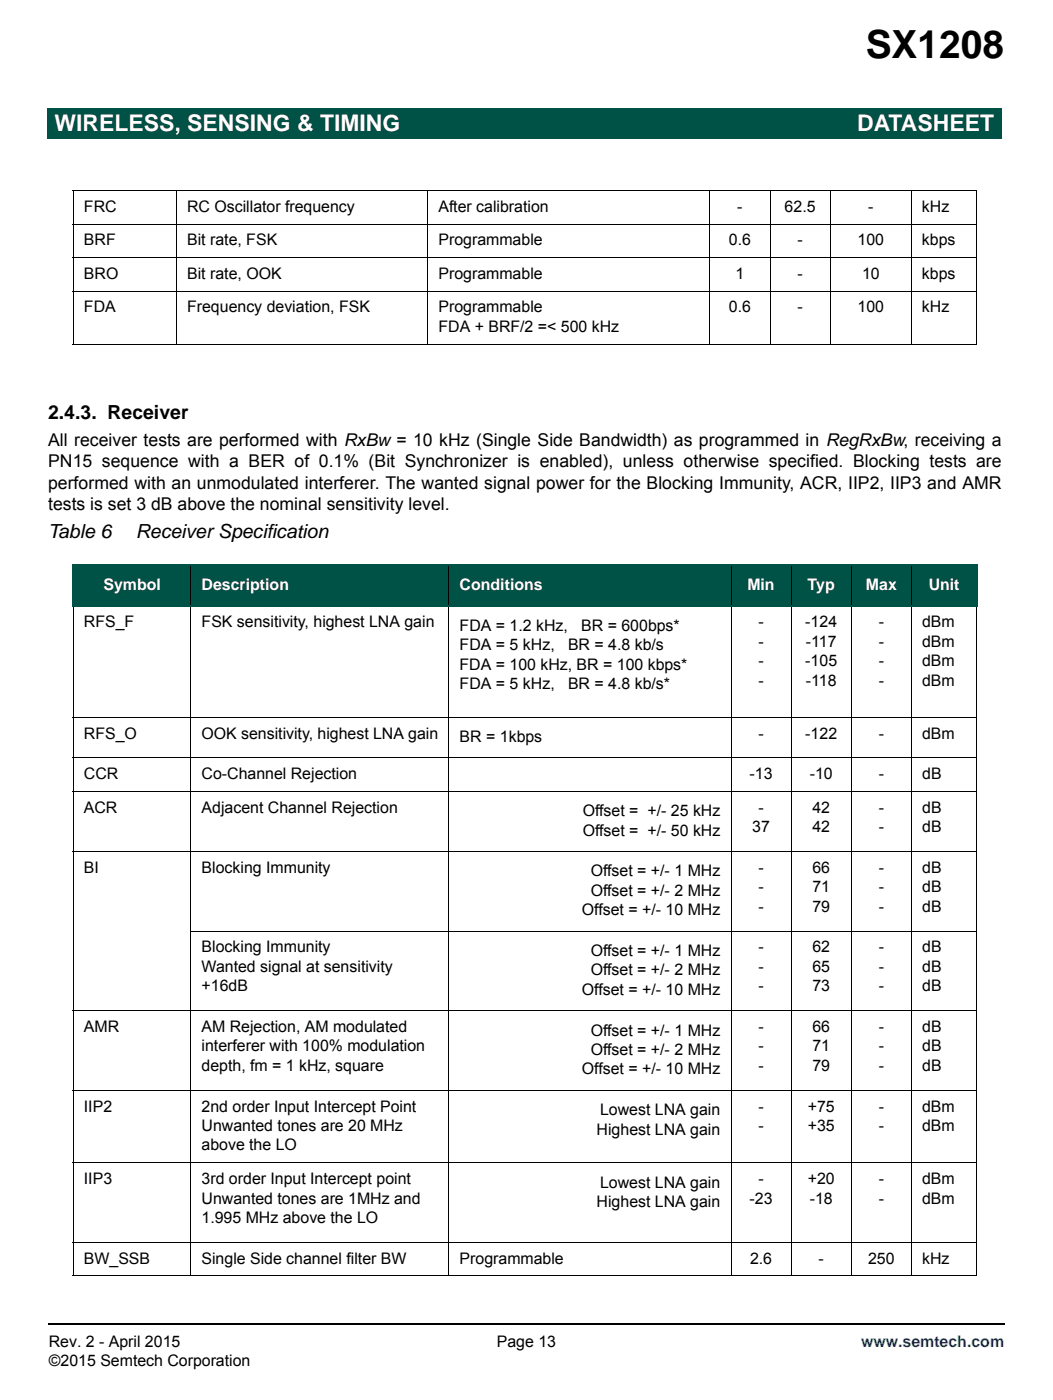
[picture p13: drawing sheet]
<svg xmlns="http://www.w3.org/2000/svg" width="210mm" height="279mm" viewBox="0 0 210 279" stroke-linecap="round" stroke-linejoin="round" font-family="sans-serif">
<defs><g id="words">
<text font-size="7.7" x="172.6" y="11.5">SX1208</text>
<g font-size="4.6" fill="#fff">
<text x="10.9" y="26.1">WIRELESS, SENSING &amp; TIMING</text>
<text x="170.9" y="26.1">DATASHEET</text>
</g>
<g font-size="3.9">
<text x="9.6" y="83.7">2.4.3. Receiver</text>
<text x="9.6" y="107.3">Table 6</text>
<text x="27.1" y="107.3">Receiver Specification</text>
</g>
<g font-size="3.5">
<text x="9.6" y="89.1">All receiver tests are performed with RxBw = 10 kHz (Single Side Bandwidth) as programmed in RegRxBw, receiving a</text>
<text x="9.6" y="93.3">PN15 sequence with a BER of 0.1% (Bit Synchronizer is enabled), unless otherwise specified. Blocking tests are</text>
<text x="9.6" y="97.5">performed with an unmodulated interferer. The wanted signal power for the Blocking Immunity, ACR, IIP2, IIP3 and AMR</text>
<text x="9.6" y="101.8">tests is set 3 dB above the nominal sensitivity level.</text>
</g>
<g font-size="3.2">
<text x="16.7" y="42.3">FRC</text>
<text x="37.3" y="42.3">RC Oscillator frequency</text>
<text x="87.4" y="42.3">After calibration</text>
<text x="147" y="42.3">-</text>
<text x="156.5" y="42.3">62.5</text>
<text x="173.1" y="42.3">-</text>
<text x="183.9" y="42.3">kHz</text>
<text x="16.7" y="49">BRF</text>
<text x="37.3" y="49">Bit rate, FSK</text>
<text x="87.4" y="49">Programmable</text>
<text x="145.4" y="49">0.6</text>
<text x="159" y="49">-</text>
<text x="171" y="49">100</text>
<text x="183.9" y="49">kbps</text>
<text x="16.7" y="55.7">BRO</text>
<text x="37.3" y="55.7">Bit rate, OOK</text>
<text x="87.4" y="55.7">Programmable</text>
<text x="146.7" y="55.7">1</text>
<text x="159" y="55.7">-</text>
<text x="171.9" y="55.7">10</text>
<text x="183.9" y="55.7">kbps</text>
<text x="16.7" y="62.4">FDA</text>
<text x="37.3" y="62.4">Frequency deviation, FSK</text>
<text x="87.4" y="62.4">Programmable</text>
<text x="145.4" y="62.4">0.6</text>
<text x="159" y="62.4">-</text>
<text x="171" y="62.4">100</text>
<text x="183.9" y="62.4">kHz</text>
<text x="87.4" y="66.3">FDA + BRF/2 =&lt; 500 kHz</text>
<text x="16.7" y="125.2">RFS_F</text>
<text x="40.2" y="125.2">FSK sensitivity, highest LNA gain</text>
<text x="91.7" y="125.9">FDA = 1.2 kHz,</text>
<text x="115.9" y="125.9">BR = 600bps*</text>
<text x="151.2" y="125.2">-</text>
<text x="160.6" y="125.2">-124</text>
<text x="175.2" y="125.2">-</text>
<text x="183.9" y="125.2">dBm</text>
<text x="91.7" y="129.8">FDA = 5 kHz,</text>
<text x="113.3" y="129.8">BR = 4.8 kb/s</text>
<text x="151.2" y="129">-</text>
<text x="160.7" y="129">-117</text>
<text x="175.2" y="129">-</text>
<text x="183.9" y="129">dBm</text>
<text x="91.7" y="133.6">FDA = 100 kHz, BR = 100 kbps*</text>
<text x="91.7" y="137.5">FDA = 5 kHz,</text>
<text x="113.3" y="137.5">BR = 4.8 kb/s*</text>
<text x="151.2" y="132.9">-</text>
<text x="151.2" y="136.8">-</text>
<text x="160.6" y="132.9">-105</text>
<text x="160.7" y="136.8">-118</text>
<text x="175.2" y="132.9">-</text>
<text x="175.2" y="136.8">-</text>
<text x="183.9" y="132.9">dBm</text>
<text x="183.9" y="136.8">dBm</text>
<text x="16.7" y="147.4">RFS_O</text>
<text x="40.2" y="147.4">OOK sensitivity, highest LNA gain</text>
<text x="91.7" y="148.1">BR = 1kbps</text>
<text x="151.2" y="147.4">-</text>
<text x="160.6" y="147.4">-122</text>
<text x="175.2" y="147.4">-</text>
<text x="183.9" y="147.4">dBm</text>
<text x="16.7" y="155.5">CCR</text>
<text x="40.2" y="155.5">Co-Channel Rejection</text>
<text x="149.5" y="155.5">-13</text>
<text x="161.5" y="155.5">-10</text>
<text x="175.2" y="155.5">-</text>
<text x="183.9" y="155.5">dB</text>
<text x="16.7" y="162.2">ACR</text>
<text x="40.2" y="162.2">Adjacent Channel Rejection</text>
<text x="116.2" y="162.9">Offset = +/- 25 kHz</text>
<text x="116.2" y="166.8">Offset = +/- 50 kHz</text>
<text x="150" y="166.1">37</text>
<text x="151.2" y="162.2">-</text>
<text x="162" y="162.2">42</text>
<text x="162" y="166.1">42</text>
<text x="175.2" y="162.2">-</text>
<text x="175.2" y="166.1">-</text>
<text x="183.9" y="162.2">dB</text>
<text x="183.9" y="166.1">dB</text>
<text x="16.7" y="174.2">BI</text>
<text x="40.2" y="174.2">Blocking Immunity</text>
<text x="117.8" y="174.9">Offset = +/- 1 MHz</text>
<text x="117.8" y="178.8">Offset = +/- 2 MHz</text>
<text x="151.2" y="174.2">-</text>
<text x="151.2" y="178.1">-</text>
<text x="162" y="174.2">66</text>
<text x="162" y="178.1">71</text>
<text x="175.2" y="174.2">-</text>
<text x="175.2" y="178.1">-</text>
<text x="183.9" y="174.2">dB</text>
<text x="183.9" y="178.1">dB</text>
<text x="116" y="182.7">Offset = +/- 10 MHz</text>
<text x="151.2" y="182">-</text>
<text x="162" y="182">79</text>
<text x="175.2" y="182">-</text>
<text x="183.9" y="182">dB</text>
<text x="40.2" y="190.1">Blocking Immunity</text>
<text x="117.8" y="190.8">Offset = +/- 1 MHz</text>
<text x="151.2" y="190.1">-</text>
<text x="162" y="190.1">62</text>
<text x="175.2" y="190.1">-</text>
<text x="183.9" y="190.1">dB</text>
<text x="40.2" y="194">Wanted signal at sensitivity</text>
<text x="40.2" y="197.9">+16dB</text>
<text x="117.8" y="194.7">Offset = +/- 2 MHz</text>
<text x="151.2" y="194">-</text>
<text x="151.2" y="197.9">-</text>
<text x="162" y="194">65</text>
<text x="162" y="197.9">73</text>
<text x="175.2" y="194">-</text>
<text x="175.2" y="197.9">-</text>
<text x="183.9" y="194">dB</text>
<text x="183.9" y="197.9">dB</text>
<text x="116" y="198.6">Offset = +/- 10 MHz</text>
<text x="16.7" y="206">AMR</text>
<text x="40.2" y="206">AM Rejection, AM modulated</text>
<text x="40.2" y="209.8">interferer with 100% modulation</text>
<text x="117.8" y="206.7">Offset = +/- 1 MHz</text>
<text x="151.2" y="206">-</text>
<text x="151.2" y="209.8">-</text>
<text x="162" y="206">66</text>
<text x="162" y="209.8">71</text>
<text x="175.2" y="206">-</text>
<text x="175.2" y="209.8">-</text>
<text x="183.9" y="206">dB</text>
<text x="183.9" y="209.8">dB</text>
<text x="40.2" y="213.7">depth, fm = 1 kHz, square</text>
<text x="116" y="214.4">Offset = +/- 10 MHz</text>
<text x="117.8" y="210.6">Offset = +/- 2 MHz</text>
<text x="151.2" y="213.7">-</text>
<text x="162" y="213.7">79</text>
<text x="175.2" y="213.7">-</text>
<text x="183.9" y="213.7">dB</text>
<text x="16.7" y="221.8">IIP2</text>
<text x="40.2" y="221.8">2nd order Input Intercept Point</text>
<text x="151.2" y="221.8">-</text>
<text x="161.1" y="221.8">+75</text>
<text x="175.2" y="221.8">-</text>
<text x="183.9" y="221.8">dBm</text>
<text x="40.2" y="225.7">Unwanted tones are 20 MHz</text>
<text x="119" y="226.4">Highest LNA gain</text>
<text x="119.7" y="222.5">Lowest LNA gain</text>
<text x="151.2" y="225.7">-</text>
<text x="161.1" y="225.7">+35</text>
<text x="175.2" y="225.7">-</text>
<text x="183.9" y="225.7">dBm</text>
<text x="40.2" y="229.6">above the LO</text>
<text x="16.7" y="236.3">IIP3</text>
<text x="40.2" y="236.3">3rd order Input Intercept point</text>
<text x="119.7" y="237">Lowest LNA gain</text>
<text x="151.2" y="236.3">-</text>
<text x="161.1" y="236.3">+20</text>
<text x="175.2" y="236.3">-</text>
<text x="183.9" y="236.3">dBm</text>
<text x="40.2" y="240.2">Unwanted tones are 1MHz and</text>
<text x="40.2" y="244.1">1.995 MHz above the LO</text>
<text x="119" y="240.9">Highest LNA gain</text>
<text x="149.5" y="240.2">-23</text>
<text x="161.5" y="240.2">-18</text>
<text x="175.2" y="240.2">-</text>
<text x="183.9" y="240.2">dBm</text>
<text x="16.7" y="252.2">BW_SSB</text>
<text x="40.2" y="252.2">Single Side channel filter BW</text>
<text x="91.7" y="252.2">Programmable</text>
<text x="149.6" y="252.2">2.6</text>
<text x="163.2" y="252.2">-</text>
<text x="173.1" y="252.2">250</text>
<text x="183.9" y="252.2">kHz</text>
<text x="9.7" y="268.8">Rev. 2 - April 2015</text>
<text x="99.1" y="268.8">Page 13</text>
<text x="9.7" y="272.7">©2015 Semtech Corporation</text>
</g>
<g font-size="3.2" fill="#fff">
<text x="20.6" y="117.8">Symbol</text>
<text x="40.2" y="117.8">Description</text>
<text x="91.7" y="117.8">Conditions</text>
<text x="149" y="117.8">Min</text>
<text x="161.1" y="117.8">Typ</text>
<text x="172.7" y="117.8">Max</text>
<text x="185.2" y="117.8">Unit</text>
</g>
<text font-size="3.2" fill="#00f" x="171.7" y="268.8">www.semtech.com</text>
</g></defs>
<path d="M9.6 264h.1v.4h-.1z" fill="#000"/>
<path d="M9.7 264.2h190.7" fill="none" stroke="#000" stroke-width=".36"/>
<g fill="#005247">
<path d="M9.5 21.7h102.4v6h-102.4z"/>
<path d="M111.9 21.7h87.8v6h-87.8z"/>
</g>
<path d="M9.5 5h63.3v14.4h-63.3z" fill="#fff"/>
<g fill="#005247">
<path d="M14.6 112.8h23.5v8.1h-23.5z"/>
<path d="M38.1 112.8h51.4v8.1h-51.4z"/>
<path d="M89.5 112.8h56.3v8.1h-56.3z"/>
<path d="M145.8 112.8h12v8.1h-12z"/>
<path d="M157.8 112.8h12v8.1h-12z"/>
<path d="M169.8 112.8h12v8.1h-12z"/>
<path d="M181.8 112.8h13v8.1h-13z"/>
</g>
<g fill="none" stroke="#000" stroke-width=".2">
<path d="M14.5 38h180.3M14.6 38.1v30.5M35.2 37.9v30.9M85.3 37.9v30.9M141.6 37.9v30.9M153.6 37.9v30.9M165.5 37.9v30.9M181.7 37.9v30.9M194.8 38.1v30.5M14.5 44.7h180.3M14.5 51.4h180.3M14.5 58.1h180.3"/>
<path d="M14.5 68.7h180.3M38.1 112.6v142.1M89.5 112.6v142.1M145.8 112.6v142.1M157.8 112.6v142.1M169.8 112.6v142.1M181.8 112.6v142.1M14.6 121.1v133.5M194.8 121.1v133.5M14.5 143.2h180.4M14.5 151.3h180.4M14.5 158h180.4"/>
<path d="M14.5 170h180.4M38 185.9h156.9M14.5 201.7h180.4M14.5 217.6h180.4M14.5 232.1h180.4M14.5 247.9h180.4M14.5 254.6h180.4"/>
</g>
<path d="M14.4 112.8h180.5M14.6 113v7.8M194.8 113v7.8M14.4 120.9h180.5" fill="none" stroke="#005247" stroke-width=".36"/>
<use href="#words"/>
</svg>
